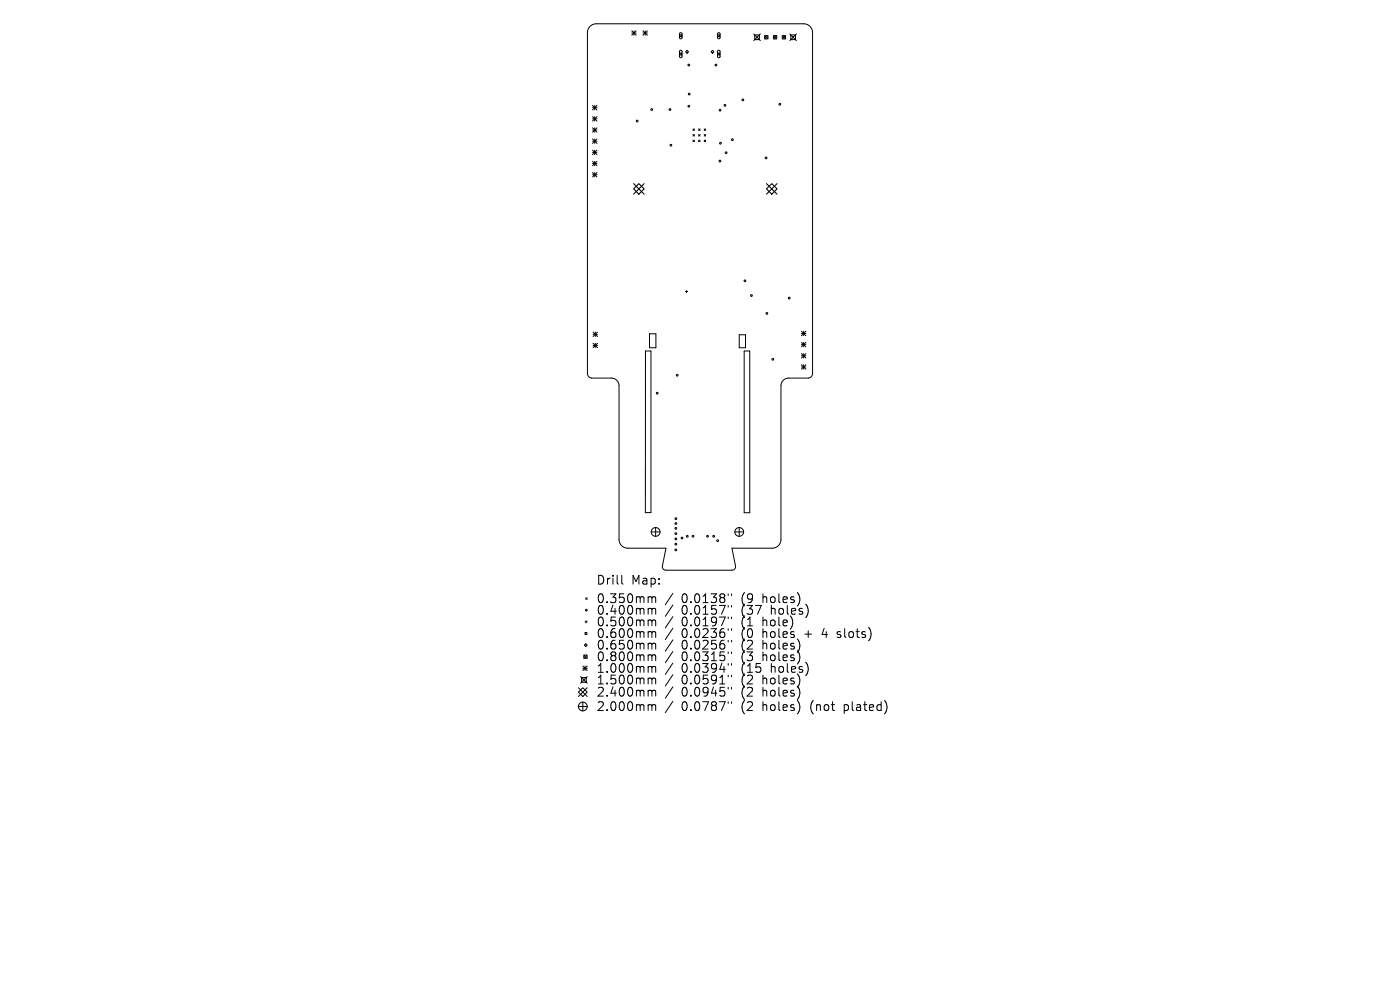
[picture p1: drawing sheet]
<svg xmlns="http://www.w3.org/2000/svg" width="297mm" height="210mm" viewBox="0 0 297 210" stroke-linecap="round" stroke-linejoin="round" font-family="sans-serif">
<defs><g id="words">
<g font-size="2.6">
<text x="126.4" y="124.3">Drill</text>
<text x="133.9" y="124.3">Map:</text>
<text x="126.4" y="128.2">0.350mm</text>
<text x="126.4" y="130.7">0.400mm</text>
<text x="144.6" y="128.2">0.0138&quot;</text>
<text x="144.6" y="130.7">0.0157&quot;</text>
<text x="157.4" y="128.2">(9</text>
<text x="157.4" y="130.7">(37</text>
<text x="162" y="128.2">holes)</text>
<text x="163.8" y="130.7">holes)</text>
<text x="126.4" y="133.1">0.500mm</text>
<text x="126.4" y="135.6">0.600mm</text>
<text x="144.6" y="133.1">0.0197&quot;</text>
<text x="144.6" y="135.6">0.0236&quot;</text>
<text x="157.4" y="133.1">(1</text>
<text x="157.4" y="135.6">(0</text>
<text x="162" y="133.1">hole)</text>
<text x="162" y="135.6">holes</text>
<text x="171.1" y="135.6">+</text>
<text x="175" y="135.6">4</text>
<text x="178.4" y="135.6">slots)</text>
<text x="126.4" y="138">0.650mm</text>
<text x="126.4" y="140.5">0.800mm</text>
<text x="126.4" y="143">1.000mm</text>
<text x="144.6" y="138">0.0256&quot;</text>
<text x="144.6" y="140.5">0.0315&quot;</text>
<text x="144.6" y="143">0.0394&quot;</text>
<text x="157.4" y="138">(2</text>
<text x="157.4" y="140.5">(3</text>
<text x="157.4" y="143">(15</text>
<text x="162" y="138">holes)</text>
<text x="162" y="140.5">holes)</text>
<text x="163.8" y="143">holes)</text>
<text x="126.4" y="145.4">1.500mm</text>
<text x="126.4" y="148">2.400mm</text>
<text x="144.6" y="145.4">0.0591&quot;</text>
<text x="144.6" y="148">0.0945&quot;</text>
<text x="157.4" y="145.4">(2</text>
<text x="157.4" y="148">(2</text>
<text x="162" y="145.4">holes)</text>
<text x="162" y="148">holes)</text>
<text x="126.4" y="151.1">2.000mm</text>
<text x="144.6" y="151.1">0.0787&quot;</text>
<text x="157.4" y="151.1">(2</text>
<text x="162" y="151.1">holes)</text>
<text x="172.4" y="151.1">(not</text>
<text x="179.7" y="151.1">plated)</text>
</g>
</g></defs>
<g fill="none" stroke="#000" stroke-width=".21">
<path d="M125.3 5.5l.7-.4 .5-.1h44a1.87 1.87 0 0 1 1.9 1.9v72.3a1.01 1.01 0 0 1-.9 1h-4.2a1.64 1.64 0 0 0-1.6 1.6v32.6a1.87 1.87 0 0 1-1.9 1.9h-8.5l.7 3.7a.75 .75 0 0 1-.7 1h-14a.75 .75 0 0 1-.8-1l.8-3.7h-8.1a1.87 1.87 0 0 1-1.9-1.9v-32.6a1.64 1.64 0 0 0-1.6-1.6h-4.2a1.01 1.01 0 0 1-.9-1v-72.3l.2-.8zM134 6.5l1 1M134 7h1M134.5 6.5v1M135 6.5l-1 1M136.4 7h.9M136.4 6.5l.9 1M136.9 6.5v1M137.3 6.5l-.9 1M144.2 7.4h.4v.4h-.4zM144.2 7l.3-.1 .2 .3v.8l-.2 .2-.4-.2zM144.2 11.3h.4v.4h-.4z"/>
<path d="M144.2 10.7h.3l.2 .2v1.1l-.2 .2-.4-.2zM145.5 11l.3-.3 .3 .3-.3 .3zM150.8 11l.4-.3 .3 .3-.3 .3zM152.3 7.4h.4v.4h-.4zM152.3 7l.3-.1 .2 .3v.8l-.3 .2-.3-.2zM152.3 11.3h.4v.4h-.4zM152.3 10.7h.3l.2 .2v1.1l-.3 .2-.3-.2zM159.9 7.2l1.4 1.4M160.1 7.4h1v1h-1zM161.3 7.2l-1.4 1.4M162.2 7.5l.7 .8M162.9 7.5l-.7 .8"/>
<path d="M164.1 7.5l.7 .8M164.8 7.5l-.7 .8M165.9 7.5l.8 .8M166.7 7.5l-.8 .8M167.6 7.2l1.4 1.4M167.8 7.4h1v1h-1zM169 7.2l-1.4 1.4M125.7 22.4l.9 .9M125.7 22.8h.9M125.7 24.7l.9 1M125.7 25.2h.9M125.7 27.1l.9 .9"/>
<path d="M125.7 27.6h.9M125.7 29.5l.9 .9M125.7 30h.9M125.7 31.9l.9 .9M125.7 32.3h.9M125.7 34.2l.9 1M125.7 34.7h.9M125.7 36.6l.9 .9M125.7 37.1h.9M126.2 22.4v.9M126.2 24.7v1M126.2 27.1v.9"/>
<path d="M126.2 29.5v.9M126.2 31.9v.9M126.2 34.2v1M126.2 36.6v.9M126.6 22.4l-.9 .9M126.6 24.7l-.9 1M126.6 27.1l-.9 .9M126.6 29.5l-.9 .9M126.6 31.9l-.9 .9M126.6 34.2l-.9 1M126.6 36.6l-.9 .9M147 27.3l.3 .4"/>
<path d="M147 28.5l.3 .4M147 29.7l.3 .4M147.3 27.3l-.3 .4M147.3 28.5l-.3 .4M147.3 29.7l-.3 .4M148.2 28.5l.3 .4M148.2 29.7l.3 .4M148.2 27.3l.3 .4M148.5 27.3l-.3 .4M148.5 28.5l-.3 .4M148.5 29.7l-.3 .4M149.4 29.7l.3 .4"/>
<path d="M149.4 28.5l.3 .4M149.4 27.3l.3 .4M149.7 27.3l-.3 .4M149.7 28.5l-.3 .4M149.7 29.7l-.3 .4M125.8 70.4l1 1M125.8 70.9h1M125.8 72.8l1 .9M125.8 73.3h1M126.3 70.4v1M126.3 72.8v.9M126.8 70.4l-1 1"/>
<path d="M126.8 72.8l-1 .9M136.9 74.5h1.2v34.2h-1.2zM137.8 70.8h1.3v3h-1.3zM145.4 61.8h.5M145.6 61.6v.5M156.8 71h1.4v2.8h-1.4zM157.9 74.5h1.2v34.3h-1.2zM170 70.3l1 .9M170 70.7h1M170 72.6l1 1M170 73.1h1M170 75l1 .9"/>
<path d="M170 75.5h1M170 77.4l1 .9M170 77.8h1M170.5 70.3v.9M170.5 72.6v1M170.5 75v.9M170.5 77.4v.9M171 70.3l-1 .9M171 72.6l-1 1M171 75l-1 .9M171 77.4l-1 .9M138.2 112.8h1.8"/>
<path d="M139.1 111.9v1.9M155.9 112.8h1.9M156.8 111.9v1.9M123.8 138.9l.8 .8M124.1 134.2h.4v.4h-.4zM124.1 131.9h.5M124.2 126.8l.4 .3M124.3 136.5l.3 .3-.3 .3-.3-.3zM124.3 131.7v.4M124.6 126.8l-.4 .3M124.6 138.9l-.8 .8M131.9 122v1.6l.3 .3"/>
<path d="M137.8 126.6l.4 .1 .1 .2M137.8 129.1h.4l.1 .2M137.8 131.5h.2l.3 .3M137.8 134l.4 .1 .1 .1M137.8 136.4l.4 .1 .1 .2M137.8 138.9l.4 .1 .1 .2M138.3 126.9l.3-.3 .4 .1 .1 1.1M138.3 126.9v.9M138.3 129.3v1M138.3 131.8v1M138.3 134.2v1M138.3 136.7v1"/>
<path d="M138.3 139.2v1M138.3 129.3l.3-.2h.4l.1 1.2M138.3 131.8l.3-.3 .4 .1 .1 1.2M138.3 134.2l.3-.2 .4 .1 .1 1.1M138.3 136.7l.3-.3 .4 .1 .1 1.2M138.3 139.2l.3-.3 .4 .1 .1 1.2M142.7 125.9l-1.6 2.4M142.7 128.3l-1.6 2.4M142.7 130.8l-1.6 2.4M142.7 133.3l-1.6 2.4M142.7 135.7l-1.6 2.4M142.7 138.2l-1.6 2.4"/>
<path d="M154.5 126v.3M154.5 128.4v.4M154.5 130.9v.3M154.5 133.4v.3M154.5 135.8v.4M154.5 138.3v.3M155.2 126v.3M155.2 128.4v.4M155.2 130.9v.3M155.2 133.4v.3M155.2 135.8v.4M155.2 138.3v.3"/>
<path d="M177.6 135.1l.2 .1M177.7 134.1v.4M122.7 146.8l.9-.9 1 .9-1 .9zM122.7 145.9l1.9 1.8M122.7 149.9h1.9M123.2 143.5l1.4 1.4M123.4 143.7h1v1h-1zM123.6 141.3l1 .9M123.6 141.8h1M123.6 148.9v1.9M124.1 141.3v.9M124.6 141.3l-1 .9"/>
<path d="M124.6 143.5l-1.4 1.4M124.6 145.9l-1.9 1.8M137.8 141.4l.4 .1 .1 .1M137.8 143.8l.4 .1 .1 .2M137.8 146.4l.4 .1 .1 .2M137.8 149.5h.2l.3 .2M138.3 141.6v1M138.3 144.1v1M138.3 146.7v1M138.3 149.7v1M138.3 141.6l.3-.2 .4 .1 .1 1.1M138.3 144.1l.3-.3 .4 .1 .1 1.2"/>
<path d="M138.3 146.7l.3-.3 .4 .1 .1 1.2M138.3 149.7l.3-.2 .4 .1 .1 1.1M142.7 140.7l-1.6 2.4M142.7 143.1l-1.6 2.4M142.7 145.7l-1.6 2.4M142.7 148.8l-1.6 2.4M154.5 140.8v.3M154.5 143.2v.4M154.5 145.8v.4M154.5 148.9v.3M155.2 140.8v.3M155.2 143.2v.4"/>
<path d="M155.2 145.8v.4M155.2 148.9v.3"/>
<circle cx="146.1" cy="13.8" r=".19"/>
<circle cx="146.2" cy="20" r=".19"/>
<circle cx="151.9" cy="13.8" r=".19"/>
<circle cx="162.6" cy="7.9" r=".37"/>
<circle cx="164.4" cy="7.9" r=".37"/>
<circle cx="166.3" cy="7.9" r=".37"/>
<circle cx="135.2" cy="25.7" r=".19"/>
<circle cx="138.3" cy="23.2" r=".19"/>
<circle cx="142.1" cy="23.2" r=".19"/>
<circle cx="142.3" cy="30.8" r=".19"/>
<circle cx="146.1" cy="22.5" r=".19"/>
<circle cx="152.7" cy="34.2" r=".19"/>
<circle cx="152.8" cy="23.4" r=".19"/>
<circle cx="152.8" cy="30.4" r=".19"/>
<circle cx="153.8" cy="22.4" r=".19"/>
<circle cx="154" cy="32.4" r=".19"/>
<circle cx="155.4" cy="29.6" r=".19"/>
<circle cx="157.6" cy="21.2" r=".19"/>
<circle cx="162.5" cy="33.5" r=".19"/>
<circle cx="165.4" cy="22.1" r=".19"/>
<circle cx="158" cy="59.6" r=".19"/>
<circle cx="143.7" cy="79.6" r=".19"/>
<circle cx="159.4" cy="62.7" r=".19"/>
<circle cx="162.7" cy="66.5" r=".19"/>
<circle cx="163.9" cy="76.2" r=".19"/>
<circle cx="167.4" cy="63.2" r=".19"/>
<circle cx="139.4" cy="83.4" r=".19"/>
<circle cx="139.1" cy="112.8" r=".93"/>
<circle cx="143.4" cy="111.1" r=".19"/>
<circle cx="143.4" cy="114.3" r=".19"/>
<circle cx="143.4" cy="115.4" r=".19"/>
<circle cx="143.4" cy="112.1" r=".19"/>
<circle cx="143.4" cy="116.7" r=".19"/>
<circle cx="143.4" cy="110" r=".19"/>
<circle cx="143.4" cy="113.2" r=".19"/>
<circle cx="144.7" cy="114.1" r=".19"/>
<circle cx="145.8" cy="113.8" r=".19"/>
<circle cx="147" cy="113.8" r=".19"/>
<circle cx="150.1" cy="113.8" r=".19"/>
<circle cx="151.4" cy="113.8" r=".19"/>
<circle cx="152.2" cy="114.7" r=".19"/>
<circle cx="156.8" cy="112.8" r=".93"/>
<circle cx="124.2" cy="139.3" r=".37"/>
<circle cx="124.4" cy="129.4" r=".19"/>
<circle cx="123.6" cy="149.9" r=".93"/>
</g>
<path d="M134.4 38.9l2.3 2.3M136.7 38.9l-2.3 2.3M162.6 38.9l2.2 2.3M164.8 38.9l-2.2 2.3M134.4 40.1l1.1-1.2 1.2 1.2-1.2 1.1zM162.6 40.1l1.1-1.2 1.1 1.2-1.1 1.1z" fill="none" stroke="#000" stroke-width=".22"/>
<use href="#words"/>
</svg>
